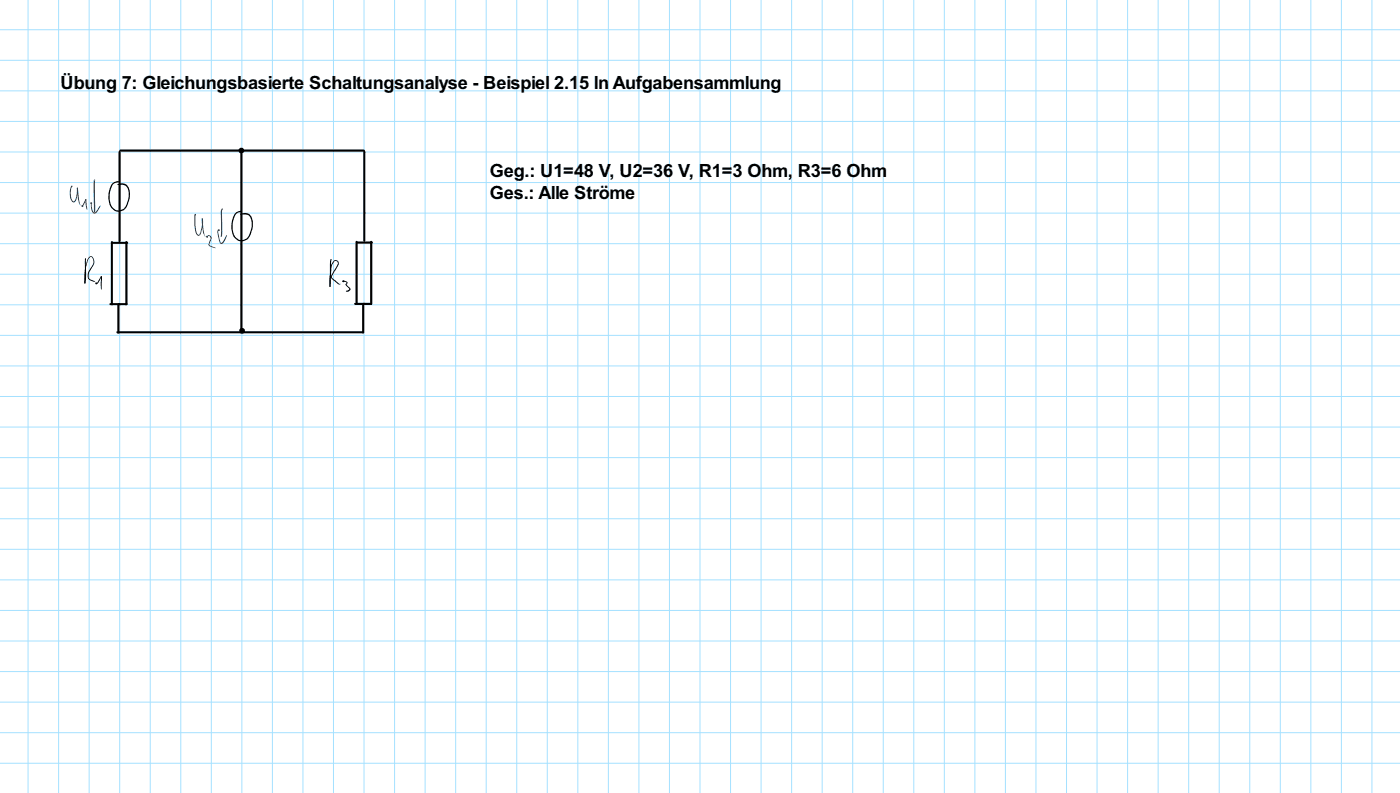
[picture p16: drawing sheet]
<svg xmlns="http://www.w3.org/2000/svg" width="449mm" height="254mm" viewBox="0 0 449 254" stroke-linecap="round" stroke-linejoin="round" font-family="sans-serif">
<defs><g id="words">
<g font-size="5.8">
<text x="19.4" y="28.4">Übung</text>
<text x="39" y="28.4">7: Gleic</text>
<text x="59.1" y="28.4">hungsbasierte</text>
<text x="99.1" y="28.4">Schaltungsanalys</text>
<text x="146.7" y="28.4">e - Beis</text>
<text x="166.8" y="28.4">piel</text>
<text x="177.7" y="28.4">2.1</text>
<text x="185.6" y="28.4">5 In</text>
<text x="196.4" y="28.4">Auf</text>
<text x="205.7" y="28.4">gab</text>
<text x="215.8" y="28.4">ens</text>
<text x="225.5" y="28.4">ammlung</text>
<text x="157" y="56.6">Geg.: U1=48 V</text>
<text x="195.4" y="56.6">, U2</text>
<text x="206" y="56.6">=36</text>
<text x="217.3" y="56.6">V, R1=</text>
<text x="234.8" y="56.6">3 O</text>
<text x="244.1" y="56.6">hm,</text>
<text x="255.7" y="56.6">R3=6 Ohm</text>
<text x="157" y="63.7">Ges.: A</text>
<text x="176.6" y="63.7">lle Strö</text>
<text x="195.4" y="63.7">me</text>
</g>
</g></defs>
<g fill="none" stroke="#a5e1ff" stroke-width=".32">
<path d="M0 9.5h448.7M0 19.3h448.7M9 0v254M18.8 0v254M28.6 0v254M38.4 0v254M48.2 0v254M57.9 0v254M67.7 0v254M77.5 0v254M87.3 0v254M97.1 0v254"/>
<path d="M106.9 0v254M116.7 0v254M126.5 0v254M136.3 0v254M146.1 0v254M155.8 0v254M165.6 0v254M175.4 0v254M185.2 0v254M195 0v254M204.8 0v254M214.6 0v254"/>
<path d="M224.4 0v254M234.2 0v254M243.9 0v254M253.7 0v254M263.5 0v254M273.3 0v254M283.1 0v254M292.9 0v254M302.7 0v254M312.5 0v254M322.3 0v254M332.1 0v254"/>
<path d="M341.8 0v254M351.6 0v254M361.4 0v254M371.2 0v254M381 0v254M390.8 0v254M400.6 0v254M410.4 0v254M420.2 0v254M429.9 0v254M439.7 0v254M0 29.1h448.7"/>
<path d="M0 38.9h448.7M0 48.7h448.7M0 58.5h448.7M0 68.3h448.7M0 78.1h448.7M0 87.8h448.7M0 97.6h448.7M0 107.4h448.7M0 117.2h448.7M0 127h448.7M0 136.8h448.7M0 146.6h448.7"/>
<path d="M0 156.4h448.7M0 166.2h448.7M0 175.9h448.7M0 185.7h448.7M0 195.5h448.7M0 205.3h448.7M0 215.1h448.7M0 224.9h448.7M0 234.7h448.7M0 244.5h448.7"/>
</g>
<g fill="#000">
<path d="M35.6 77.3h.5l.1 .2v19.9l-.3 .4-.4-.4z" fill-rule="evenodd"/>
<path d="M38.1 48.5h.5l.1 .2v28.5l-.4 .4-.3-.4z" fill-rule="evenodd"/>
<path d="M114.3 77.5l4.9-.1 .3 .3-.3 .3h-4.7l-.2-.1z" fill-rule="evenodd"/>
<path d="M114.1 77.2h.4l.1 .3v19.8l-.3 .4-.3-.4z" fill-rule="evenodd"/>
<path d="M116.5 48.4h.5l.1 .2v28.5l-.3 .4-.4-.4z" fill-rule="evenodd"/>
<path d="M113.6 97.1l5.4-.1 .3 .3-.3 .4h-5.2l-.2-.1z" fill-rule="evenodd"/>
<path d="M116.2 97.3h.4l.1 .3v8.8l-.3 .4-.3-.4z" fill-rule="evenodd"/>
<path d="M118.7 77.2l.3-.1 .3 .4v19.8l-.3 .4-.4-.4z" fill-rule="evenodd"/>
<path d="M37.4 106.2l79-.1 .3 .3-.3 .4h-78.8l-.2-.1z" fill-rule="evenodd"/>
<circle cx="77.6" cy="106" r=".93"/>
</g>
<path d="M75.4 68.2l1.5-.6a.34 .34 0 0 1 .4-.2 .34 .34 0 0 1 .2 .4l-1.2 .3-.8 .7-.7 1.8-.2 1.8 .1 1.5 .5 1.7 1.2 1.1 1 .2 1.6-.5 .7-.9 .9-2.5 .1-1.8-.4-1.4-.6-.8-.9-.3h-1.8a2.67 2.67 0 0 1 3 0l.7 .9 .4 1.6-.1 1.7-.6 2-1.1 1.8-1.2 .5-.9 .1-1-.3-1.1-.9-.5-.9-.4-1.4 .2-3.2z" fill="#000"/>
<g fill="#004080">
<path d="M30.3 67l.2 .9-.2 .2-.2-.2z"/>
<path d="M30.2 57.5l.3 .2h-.3l.3 .1v9.7l-.2 .6-.2-.2-.1-6.9z"/>
<path d="M66.6 75.4h.7l.5 .7-.7 2.3 2 1.1-1.7-.5-.5-.4-.1-.4 .7-2-.5-.6-.5 .2z"/>
</g>
<circle cx="70.1" cy="73.7" r=".34" fill="#004080"/>
<g fill="#000">
<path d="M35.8 77.5l5-.1 .3 .4-.3 .3h-4.7l-.3-.1z" fill-rule="evenodd"/>
<circle cx="30.9" cy="90.8" r=".34"/>
</g>
<path d="M29.3 64.9l.3 2.3 .6 .9 .5-.2 1.1-1.7 .5-.3-1 1.7-.8 .8-.6-.1-.5-.7-.3-1.6z" fill="#004080"/>
<circle cx="26.4" cy="66" r=".34" fill="#004080"/>
<path d="M38.3 48l78.3-.1 .4 .3-.4 .4h-78l-.3-.1z" fill-rule="evenodd" fill="#000"/>
<path d="M32.3 88.5l.3 .1-.5 .9a1.55 1.55 0 0 1-1.1 1.4zM32.3 88.6l.3-.1 .1 .5-.2 3.8-.2-.6z" fill="#000"/>
<g fill="#004080">
<path d="M24.6 60.2h.4l.3 3.7 .5 1.9-.5-.8-.3-1.1z"/>
<path d="M22.9 59.6h.3l-.4 1.3v2.1l.3 1 .5 .5 .7-.9 .3-3.4h.4l-.4 3.3-.4 1-.5 .3-.8-.4-.5-1.3v-2.2z"/>
<path d="M23.1 59.5l.1 .3-.3-.1z"/>
<path d="M27.5 63.8l.4 3.4-.4-1.5z"/>
<path d="M27.5 63.8v.3z"/>
<path d="M27.4 63.8l.2 .3-1.2 2z"/>
</g>
<g fill="#000">
<path d="M40.3 77.3l.2-.1 .4 .3v19.9l-.4 .4-.3-.4z" fill-rule="evenodd"/>
<path d="M77.1 48.2l.3-.1 .3 .4v57.2l-.3 .4-.4-.4z" fill-rule="evenodd"/>
</g>
<path d="M28.6 82.3l.5-.2 .6 .2 .6 1.7-.3 .8-1.5 2.6-.1 1.4 .6 .7 1.5 .6-.5 .1-1.2-.4a1.97 1.97 0 0 1-.4-2.8l1.4-2.4 .2-.9-.3-1-.5-.4-.6 .4-.5 .9a16.8 16.8 0 0 0-.8 7l-.2 .1-.1-.8a14.5 14.5 0 0 1 1.5-7.4zM27.2 90.5l.2 .2-.1 .1-.2-.1zM27.2 82.9h.4l-.2 .4zM27.3 82.8l.3 .1v5.3l-.1 2.1-.3 .5-.1-.1zM109.8 90.1l.1 .1zM109.8 90.1l.8-.1 .7 .3 .1 .4-.4 .5 1.3 1.3a1.04 1.04 0 0 1-1.3 .9l-.1-.2 1.1-.6-.8-.8a.74 .74 0 0 1-.1-1.2zM109.8 90.1l.2 .1z" fill="#000"/>
<g fill="#004080">
<path d="M64.7 69.9l.3 .2 .1 2.8 .7 2.9-.3-.5a9 9 0 0 1-.8-5.2z"/>
<path d="M62.5 68.6l.3 .1-.2 1.7a8.3 8.3 0 0 0 .7 4.5l.5 .3 .5-1 .5-2.3v-2l.3 1.8-.7 2.9-.6 .9-.8-.4a12.5 12.5 0 0 1-.7-6.2z"/>
<path d="M62.4 68.7l.2-.2 .2 .4z"/>
</g>
<circle cx="29.2" cy="65.1" r=".34" fill="#004080"/>
<g fill="#000">
<path d="M106.9 83.6l.6-.3 .6 .2 .5 1-2.2 4.3 2.3 2.1 .5 .1h-.9l-2.2-2.1v-.6l2.2-3.8-.2-.7-.7-.2-.7 .8-.4 1.2-.5 6.3-.2-1.7 .3-4.5 .4-1.1zM105.7 91.5l.2 .2-.1 .2-.2-.2zM106 83.1h.2zM106 83.1l.2 .2-.2 7.5-.2 1.1-.2-.2 .1-7.2z"/>
<circle cx="106.1" cy="83.2" r=".1"/>
</g>
<path d="M71 66.9l.3-.1 .2 .2-.3 .1v.6l.1 6.5-.2 1.4-.2 .3-.1-7.9z" fill="#004080"/>
<g fill="#000">
<path d="M35.1 97.2l5.4-.1 .4 .3-.4 .4h-5.1l-.3-.1z" fill-rule="evenodd"/>
<path d="M37.7 97.4h.5l.1 .2v8.9l-.3 .4-.4-.4z" fill-rule="evenodd"/>
<circle cx="77.4" cy="48.2" r=".93"/>
</g>
<path d="M36 58.7l1.5-.6a.34 .34 0 0 1 .4-.2 .34 .34 0 0 1 .2 .4l-1.2 .3-.8 .7-.7 1.8-.3 1.8 .1 1.5 .6 1.7 1.2 1.1 1 .2 1.5-.5 .8-.9 .9-2.5 .1-1.8-.4-1.4-.6-.8-.9-.3h-1.8a2.67 2.67 0 0 1 3 0l.7 .9 .3 1.6v1.7l-.6 2-1.1 1.8-1.2 .5-.9 .1-1-.3-1.1-.9-.5-.9-.4-1.4 .2-3.2z" fill="#000"/>
<path d="M69.8 73.7l.2 .1v1.1l.9 2.9 .4-.3 1.3-2.2 .2 .1-.7 1.7-1 1-.5-.2-.4-.8-.5-2.4z" fill="#004080"/>
<circle cx="66.4" cy="75.8" r=".34" fill="#004080"/>
<circle cx="110.1" cy="90.1" r=".34" fill="#000"/>
<use href="#words"/>
</svg>
